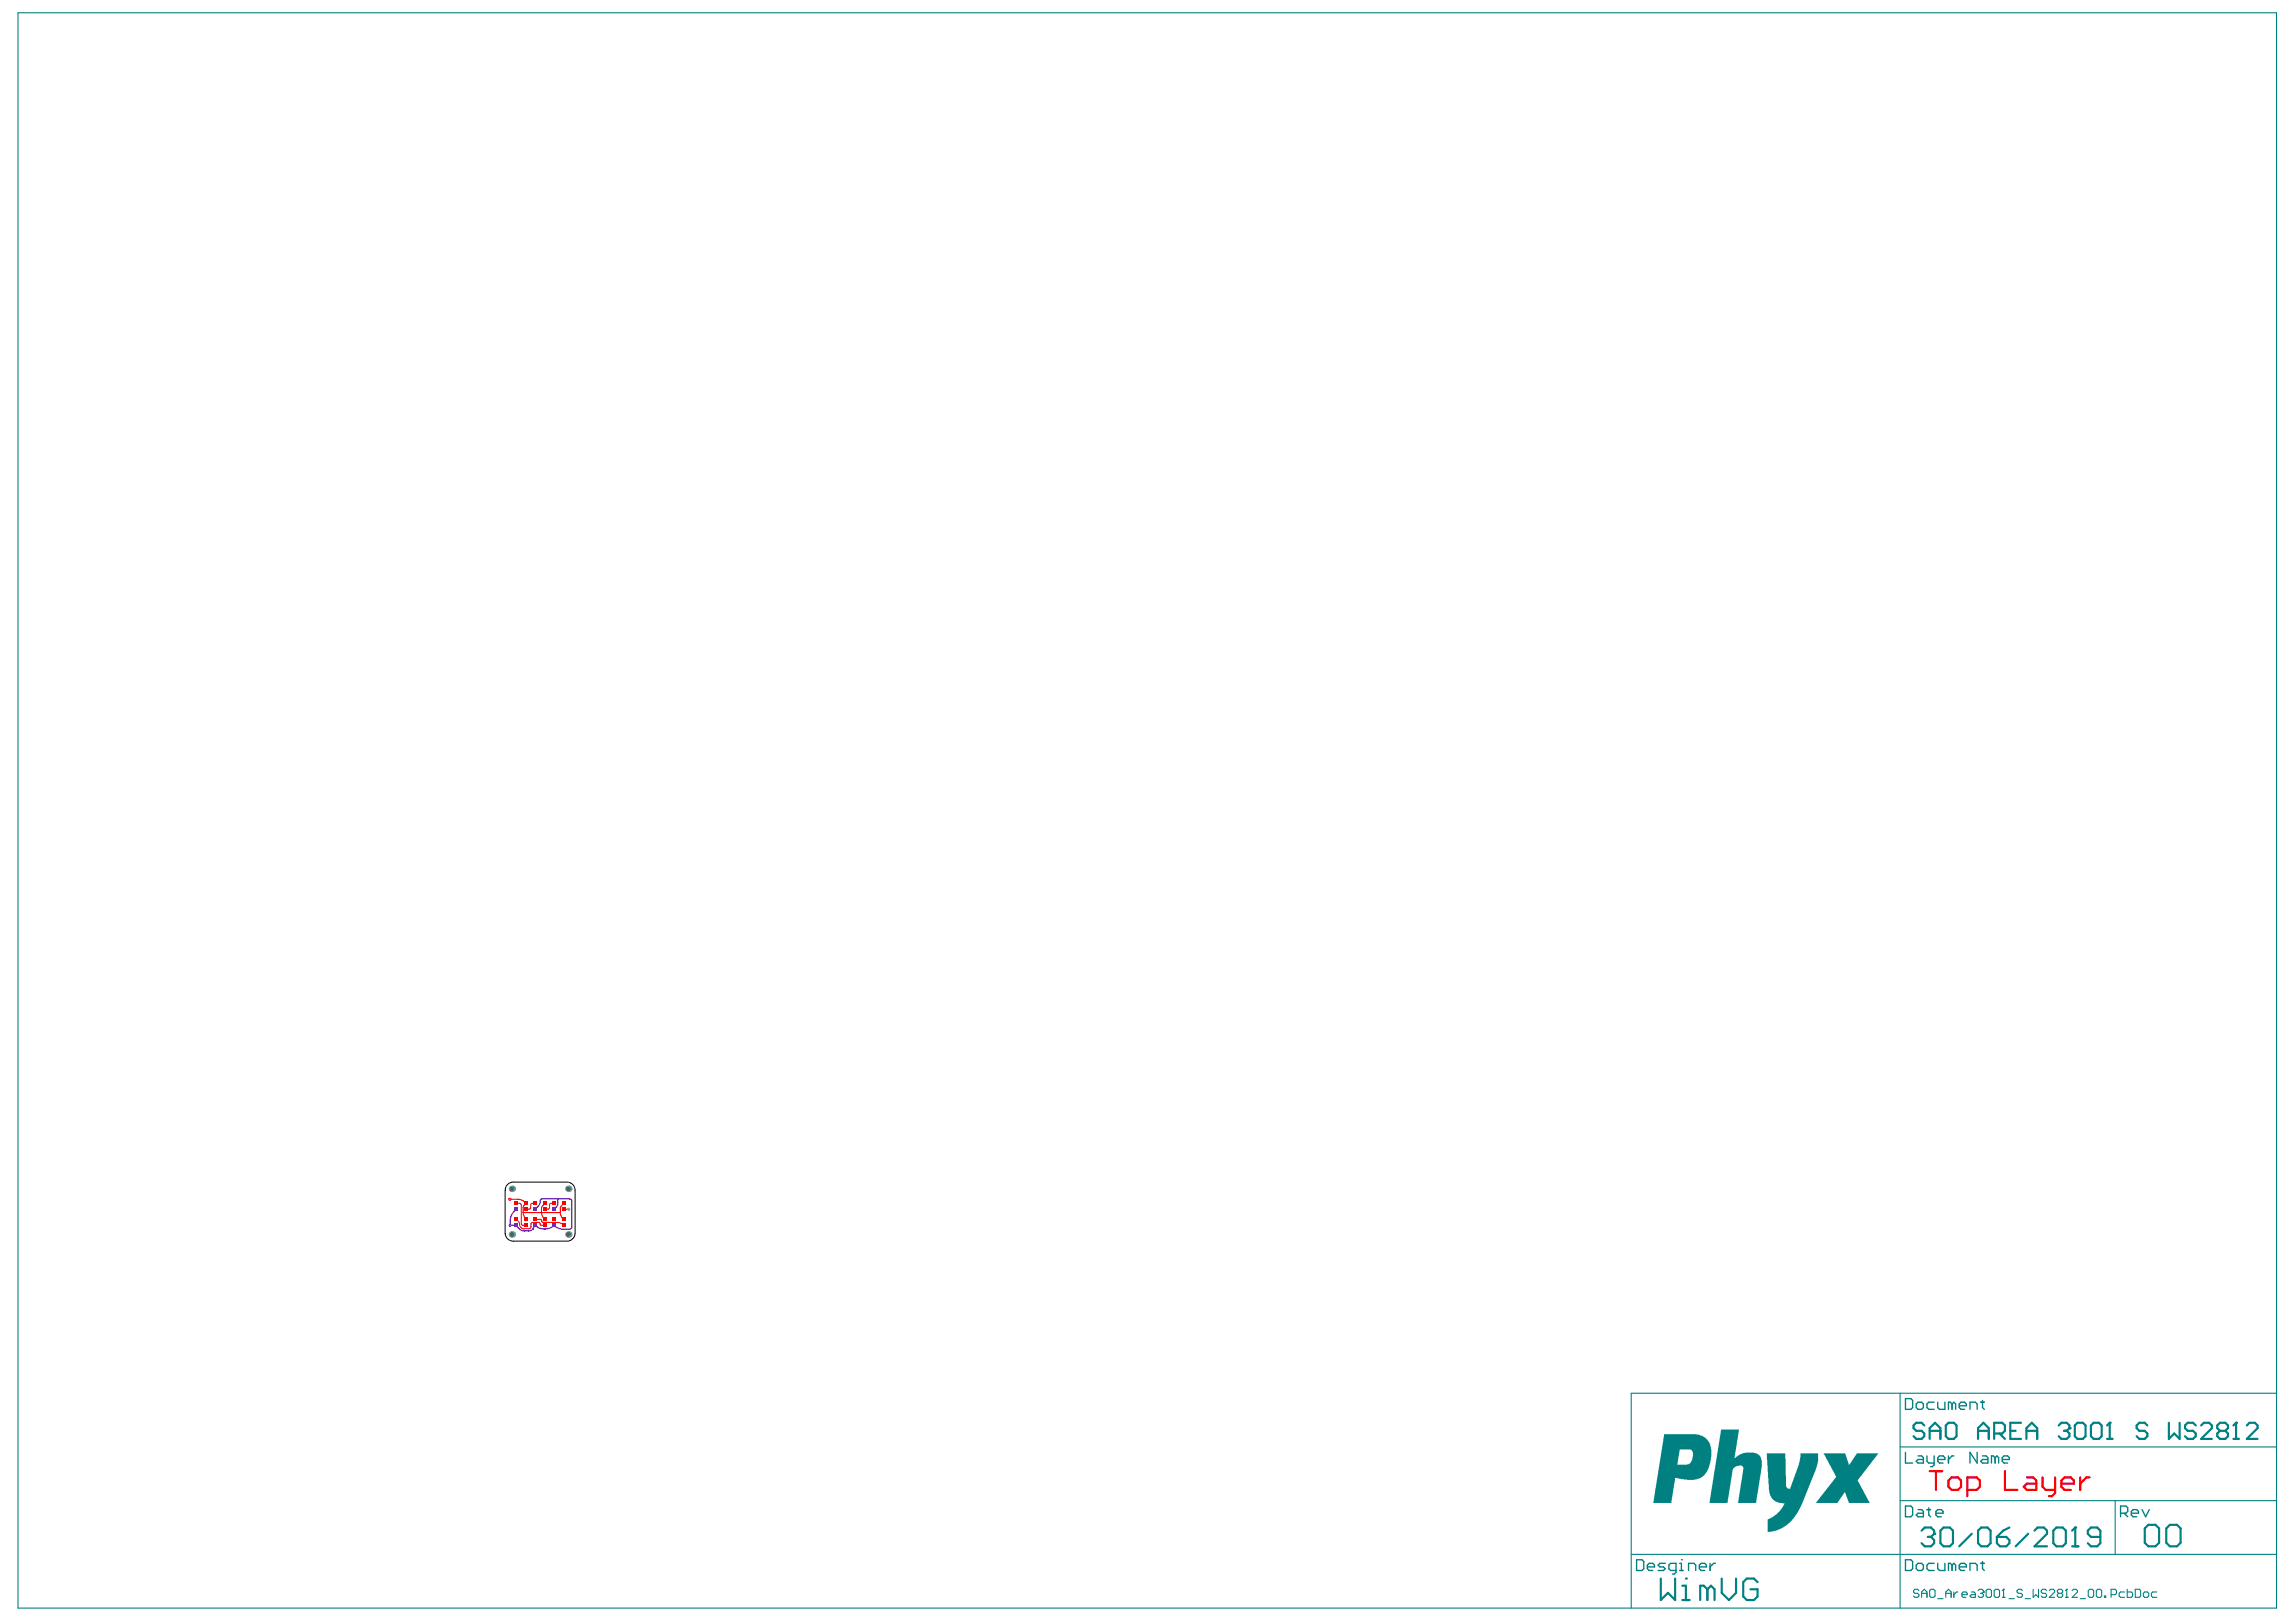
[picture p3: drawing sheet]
<svg xmlns="http://www.w3.org/2000/svg" width="297mm" height="210mm" viewBox="0 0 297 210" stroke-linecap="round" stroke-linejoin="round" font-family="sans-serif">
<g fill="#008080">
<path d="M228.5 188.1h2.5l.1 4.2v.2l.3 .2 .2-.1 1.1-3.1 .2-.9v-.5h2.3v1l-.3 1.3-1.9 4.6-.8 1.3-1 1.1-1 .5-.8 .3-.7 .1v-1.2a.45 .45 0 0 1 .4-.6l.7-.5 .6-.5 .5-1h-.7l-.6-.2-.4-.4-.2-.4-.2-.7z"/>
<path d="M235.9 188.1h2.8l.5 1.4 .2-.1 .8-1.3h2.8l-2.6 3.3a.38 .38 0 0 0 .1 .5l1.4 2.6h-2.7l-.5-1.4h-.1l-.9 1.4h-2.8l2.2-2.8 .2-.3a.34 .34 0 0 0 .1-.5z"/>
<path d="M222.7 185h2.3l-.6 3.7 .7-.5 .7-.2h1.3l.4 .2 .3 .4 .1 .4v.9l-.7 4.6h-2.4l.7-4.1a.58 .58 0 0 0-.1-.7h-.7l-.3 .2a.59 .59 0 0 0-.3 .7l-.6 3.9h-2.4z"/>
<path d="M215.3 185.6h4.2l.8 .3 .6 .5 .4 .7 .1 .4v1.4l-.3 .8-.3 .8-.3 .4-.5 .4-.8 .2h-.9l-1.6-.2-.5 3.2h-2.3zM217.3 187.6l-.3 1.9h1.3l.3-.1 .3-.5 .1-.7a.57 .57 0 0 0-.3-.6z"/>
</g>
<g fill="none" stroke="#008080" stroke-width=".14">
<path d="M2.3 1.7h292.2v206.4h-292.2zM245.8 180.3v27.8M245.8 194.2h48.7M245.8 187.2h48.7M273.6 194.2v7M294.5 180.3h-83.5v27.8M211 201.2h83.5M248.3 205.8l-.2-.1h-.4l-.1 .1v.2l.1 .2h.4l.2 .2v.1l-.2 .2h-.4l-.1-.2M248.6 206.2h.7M248.6 206.7v-.7l.3-.3 .4 .3v.7M249.6 205.8l.2-.1h.4l.1 .1v.7l-.1 .2h-.4l-.2-.2zM250.7 206.9h.7"/>
<path d="M251.7 206.2h.7M251.7 206.7v-.7l.4-.3 .3 .3v.7M252.8 206v.7M253.3 206h-.2l-.3 .4M253.8 206.4h.7v-.2l-.2-.2h-.3l-.2 .2v.3l.2 .2h.3M255 206h.4l.2 .2v.5h-.6l-.1-.2 .1-.1h.6M255.9 205.8l.2-.1h.3l.2 .1v.2M256.3 206.2h.1M256.4 206.2l.2 .2v.1l-.2 .2h-.3l-.2-.2M256.6 206h.1M256.6 206l-.2 .2M256.9 205.8l.2-.1h.4l.1 .1v.7l-.1 .2h-.4l-.2-.2z"/>
<path d="M258 205.8l.2-.1h.3l.2 .1v.7l-.2 .2h-.3l-.2-.2zM259 206.7h.4M259.2 205.7h.1M259.2 205.7v1M259.2 205.7l-.2 .1M259.9 206.9h.7M261.6 205.8l-.1-.1h-.4l-.2 .1v.2l.2 .2h.4l.1 .2v.1l-.1 .2h-.4l-.2-.2M262 206.9h.7M263 205.7v1l.4-.3 .3 .3v-1M264.8 205.8l-.2-.1h-.4l-.1 .1v.2l.1 .2h.4l.2 .2v.1l-.2 .2h-.4l-.1-.2M265.1 205.8l.2-.1h.3l.2 .1v.2l-.7 .7h.7M266.3 206.2l-.1-.2v-.2l.1-.1h.4l.2 .1v.2l-.2 .2"/>
<path d="M266.3 206.2h.4M266.3 206.2l-.1 .2v.1l.1 .2h.4l.2-.2v-.1l-.2-.2M267.2 206.7h.4M267.4 205.7h.1M267.4 205.7v1M267.4 205.7l-.2 .1M268.1 205.8l.1-.1h.4l.2 .1v.2l-.7 .7h.7M269.1 206.9h.7M270.2 205.8l.1-.1h.4l.2 .1v.7l-.2 .2h-.4l-.1-.2zM271.2 205.8l.2-.1h.3l.2 .1v.7l-.2 .2h-.3l-.2-.2zM272.2 206.5h.2v.2h-.2zM273.1 206.4h.5l.2-.2v-.4l-.2-.1h-.5v1"/>
<path d="M274.9 206h-.6l-.1 .2v.3l.1 .2h.6M275.2 205.7v1h.5l.2-.2v-.3l-.2-.2h-.5M276.2 205.7h.6l.1 .1v.7l-.1 .2h-.6zM277.5 206h.3l.2 .2v.3l-.2 .2h-.3l-.2-.2v-.3zM279 206h-.5l-.2 .2v.3l.2 .2h.5"/>
</g>
<g fill="none" stroke="#008080" stroke-width=".18">
<path d="M246.5 194.9h.7l.2 .2v1l-.2 .2h-.7zM246.5 181h.7l.2 .2v1l-.2 .2h-.7zM246.5 187.9v1.4h.9M247.9 181.7l.2-.2h.5l.2 .2v.5l-.2 .2h-.5l-.2-.2zM248.1 195.4h.5l.2 .2v.7h-.7l-.2-.2 .2-.3h.7M248.1 188.4h.5l.2 .2v.7h-.7l-.2-.2 .2-.2h.7M249.3 195.4h.5M249.3 188.4v.7l.2 .2h.7M249.5 195.1v1l.3 .2M250.2 181.5h-.7l-.2 .2v.5l.2 .2h.7M250.2 188.4v1.2l-.2 .2h-.2M250.5 195.8h.9v-.2l-.2-.2h-.5l-.2 .2v.5l.2 .2h.5"/>
<path d="M250.7 188.9h.9v-.3l-.2-.2h-.5l-.2 .2v.5l.2 .2h.5M250.7 181.5v.7l.2 .2h.7v-.9M252.1 188.4v.9M252.5 181.7l-.2-.2h-.2v.9M252.5 181.7l.3-.2 .2 .2v.7M252.5 181.7v.7M252.8 188.4h-.3l-.4 .5M253.5 181.9h.9v-.2l-.2-.2h-.5l-.2 .2v.5l.2 .2h.5M254.9 182.4v-.9h.7l.2 .2v.7M255.8 187.9v1.4l-.9-1.4v1.4M256.3 181.5h.4M256.5 188.4h.4l.3 .2v.7h-.7l-.2-.2 .2-.2h.7"/>
<path d="M256.5 181.2v1l.2 .2M258.1 188.6l-.2-.2h-.3v.9M258.1 188.6v.7M258.1 188.6l.2-.2 .3 .2v.7M259 188.9h1v-.3l-.3-.2h-.4l-.3 .2v.5l.3 .2h.4M274.3 195.8h.7l.3-.2v-.5l-.3-.2h-.7v1.4M274.8 195.8l.5 .5M275.7 195.8h1v-.2l-.3-.2h-.4l-.3 .2v.5l.3 .2h.4M277.1 195.4l.5 .9 .5-.9M211.7 201.8h.7l.3 .3v.9l-.3 .2h-.7zM213.1 202.8h.9v-.3l-.2-.2h-.4l-.3 .2v.5l.3 .2h.4M215.4 202.3h-.7l-.2 .2 .2 .3h.5l.2 .2-.2 .2h-.7"/>
<path d="M216.8 203.2h-.7l-.2-.2v-.5l.2-.2h.7v1.2l-.2 .2h-.2M217.3 203.2h.5M217.3 202.3h.2v.9M217.5 201.8h.1M218.5 203.2v-.9h.6l.3 .2v.7M219.8 202.8h1v-.3l-.3-.2h-.4l-.3 .2v.5l.3 .2h.4M221.2 202.3v.9M221.9 202.3h-.2l-.5 .5M246.5 201.8h.7l.2 .3v.9l-.2 .2h-.7zM247.9 202.5l.2-.2h.5l.2 .2v.5l-.2 .2h-.5l-.2-.2zM250.2 202.3h-.7l-.2 .2v.5l.2 .2h.7M250.7 202.3v.7l.2 .2h.7v-.9"/>
<path d="M252.5 202.5l-.2-.2h-.2v.9M252.5 202.5v.7M252.5 202.5l.3-.2 .2 .2v.7M253.5 202.8h.9v-.3l-.2-.2h-.5l-.2 .2v.5l.2 .2h.5M254.9 203.2v-.9h.7l.2 .2v.7M256.3 202.3h.4M256.5 202.1v.9l.2 .2"/>
</g>
<g fill="none" stroke="#008080" stroke-width=".28">
<path d="M248.6 198.1l.4-.4h.8l.4 .4v.4M248.9 184.5l-.3-.4h-.7l-.3 .4v.3l.3 .4h.7l.3 .3v.4l-.3 .3h-.7l-.3-.3M249.4 198.9h.4M249.6 186.2v-1.4l.7-.7 .7 .7v1.4M249.6 185.2h1.4M249.8 198.9l.4 .4v.4l-.4 .4h-.8l-.4-.4M250.2 198.5h.1M250.2 198.5l-.4 .4M251 198.1l.4-.4h.9l.4 .4v1.6l-.4 .4h-.9l-.4-.4zM251.7 184.5l.4-.4h.7l.3 .4v1.4l-.3 .3h-.7l-.4-.3zM255.1 198.5l-1.6 1.6M255.9 186.2v-1.4l.7-.7 .7 .7v1.4"/>
<path d="M255.9 185.2h1.4M255.9 198.1l.4-.4h.8l.4 .4v1.6l-.4 .4h-.8l-.4-.4zM258 185.5h1l.4-.3v-.7l-.4-.4h-1v2.1M258.3 198.9h1.3l.4 .4v.4l-.4 .4h-.9l-.4-.4zM258.7 185.5l.7 .7M260 197.7l-.9 .4-.8 .8M260.1 185.2h.7M261.5 184.1h-1.4v2.1h1.4M262.2 185.2h1.4M262.2 186.2v-1.4l.7-.7 .7 .7v1.4M262.4 198.5l-1.6 1.6M263.2 198.1l.4-.4h.8l.4 .4v.4l-1.6 1.6h1.6"/>
<path d="M265.6 198.1l.4-.4h.9l.4 .4v1.6l-.4 .4h-.9l-.4-.4zM266.3 184.5l.4-.4h.7l.3 .4v.3M267 185.2h.4M267.4 185.2l.3 .3v.4l-.3 .3h-.7l-.4-.3M267.7 184.8h.1M267.7 184.8l-.3 .4M268.4 184.5l.4-.4h.7l.3 .4v1.4l-.3 .3h-.7l-.4-.3zM268.5 197.7h.1M268.5 197.7v2.4M268.5 197.7l-.4 .4M270.5 184.5l.4-.4h.7l.3 .4v1.4l-.3 .3h-.7l-.4-.3zM271.7 198.9h-1.2l-.4-.4v-.4l.4-.4h.8l.4 .4v1.6l-.4 .4h-.8l-.4-.4"/>
<path d="M272.6 186.2h.7M272.9 184.1h.1M272.9 184.1v2.1M272.9 184.1l-.3 .4M277.5 197.8l.4-.5h1l.4 .5v1.8l-.4 .5h-1l-.4-.5zM277.8 184.5l-.3-.4h-.7l-.4 .4v.3l.4 .4h.7l.3 .3v.4l-.3 .3h-.7l-.4-.3M280.3 197.8l.4-.5h.9l.5 .5v1.8l-.5 .5h-.9l-.4-.5zM280.6 184.1v2.1l.7-.7 .7 .7v-2.1M284.1 184.5l-.4-.4h-.7l-.3 .4v.3l.3 .4h.7l.4 .3v.4l-.4 .3h-.7l-.3-.3M284.8 184.5l.3-.4h.7l.4 .4v.3l-1.4 1.4h1.4M287.2 185.2l-.3-.4v-.3l.3-.4h.7l.3 .4v.3l-.3 .4M287.2 185.2h.7"/>
<path d="M287.2 185.2l-.3 .3v.4l.3 .3h.7l.3-.3v-.4l-.3-.3M288.9 186.2h.7M289.3 184.1h.1M289.3 184.1v2.1M289.3 184.1l-.4 .4M290.7 184.5l.3-.4h.7l.4 .4v.3l-1.4 1.4h1.4M214.9 204.3v2.8l.9-1 .9 1v-2.8M217.6 207.1h1M217.6 205.2h.5v1.9M218.1 204.3h.1M220.9 205.7l-.5-.5h-.4v1.9M220.9 205.7v1.4"/>
<path d="M220.9 205.7l.5-.5 .4 .5v1.4M222.7 204.3v1.8l1 1 .9-1v-1.8M227.4 204.7l-.5-.4h-.9l-.5 .4v1.9l.5 .5h.9l.5-.5v-.9h-.9M268.1 200.1h.8"/>
</g>
<path d="M66.8 156.5a2.13 2.13 0 0 0-.8 2.1h.8a1.43 1.43 0 0 0 2.1 .5l.1-.1M69 159h.1M69.2 158.6h.1M69.2 158.6l-.2 .4M69.2 156.5a1.63 1.63 0 0 0 .8-1.3l.1-.1 3.7 .1 .2 .3v3.3l-.2 .2a2.3 2.3 0 0 1-2.1-.4 1.81 1.81 0 0 1-2.5 0M72.2 155.1a1.21 1.21 0 0 1-.5 1.4" fill="none" stroke="#8a20db" stroke-width=".18"/>
<path d="M66.8 157.8l.3 .3 .1 .3a.57 .57 0 0 0 .6 .6h.8l.1-.3 .1-.5h.1h.8h.1l.1 .3 .6 .1M66.8 155.7h.4l.2 .1v.2l.1 2.5 .6 .1M69.2 155.7l-.5 .1-.1 .6-.5 .1M69.2 157.8h.7l.3 .4h1.8a1.29 1.29 0 0 1 .9 .4M71.7 155.7l-.5 .1-.2 .6-.5 .1M72.9 156.5h.7" fill="none" stroke="#f00" stroke-width=".13"/>
<path d="M65.9 155.2a2.3 2.3 0 0 1 2.1 .4l.1 .1-.4 .4v.8M67.7 156.9h4.8M67.7 156.9a1.2 1.2 0 0 0 .4 .9M70.4 157.6h.1M70.4 157.6l.1 .2M70.5 155.7a1.27 1.27 0 0 0-.4 1.5l.3 .4M72.5 156.9v.3l.3 .4M72.8 157.6h.1M72.8 157.6l.1 .2M72.9 155.7a1.04 1.04 0 0 0-.4 1.2" fill="none" stroke="#f00" stroke-width=".14"/>
<path d="M249.6 190.4h1.7M250.5 190.4v2.4M252.1 191.6l.4-.4h.8l.4 .4v.8l-.4 .4h-.8l-.4-.4zM254.5 192.8h1.2l.4-.4v-.8l-.4-.4h-1.2v2.4M259.4 190.4v2.4h1.6M262.2 191.2h.8l.4 .4v1.2h-1.2l-.4-.4 .4-.4h1.2M264.2 191.2v1.2l.5 .4h1.2M265.9 191.2v2l-.4 .4h-.4M266.7 192h1.6v-.4l-.4-.4h-.8l-.4 .4v.8l.4 .4h.8M269.1 191.2v1.6M270.3 191.2h-.4l-.8 .8" fill="none" stroke="#f00" stroke-width=".28"/>
<circle cx="66" cy="158.6" r=".21" fill="#8a20db"/>
<circle cx="66" cy="158.6" r=".09" fill="#a6968d"/>
<circle cx="65.9" cy="155.2" r=".21" fill="#f00"/>
<circle cx="65.9" cy="155.2" r=".09" fill="#a6968d"/>
<circle cx="73.6" cy="156.5" r=".21" fill="#808080"/>
<circle cx="73.6" cy="156.5" r=".09" fill="#a6968d"/>
<circle cx="66.2" cy="153.8" r=".42" fill="#808080"/>
<circle cx="66.2" cy="153.8" r=".24" fill="#1f4769"/>
<circle cx="73.5" cy="153.8" r=".42" fill="#808080"/>
<circle cx="73.5" cy="153.8" r=".24" fill="#1f4769"/>
<circle cx="66.2" cy="159.8" r=".42" fill="#808080"/>
<circle cx="66.2" cy="159.8" r=".24" fill="#1f4769"/>
<circle cx="73.5" cy="159.8" r=".42" fill="#808080"/>
<circle cx="73.5" cy="159.8" r=".24" fill="#1f4769"/>
<path d="M66.6 157.6h.5v.4h-.5z" fill-rule="evenodd" fill="#f00"/>
<path d="M66.6 156.2h.5v.5h-.5z" fill-rule="evenodd" fill="#8a20db"/>
<g fill="#f00">
<path d="M67.8 157.6h.5v.4h-.5z" fill-rule="evenodd"/>
<path d="M67.8 156.2h.5v.5h-.5z" fill-rule="evenodd"/>
<path d="M69 157.6h.5v.4h-.5z" fill-rule="evenodd"/>
</g>
<g fill="#8a20db">
<path d="M69 156.2h.5v.5h-.5z" fill-rule="evenodd"/>
<path d="M66.6 158.3h.5v.5h-.5z" fill-rule="evenodd"/>
</g>
<g fill="#f00">
<path d="M66.6 155.5h.5v.5h-.5z" fill-rule="evenodd"/>
<path d="M67.8 158.3h.5v.5h-.5z" fill-rule="evenodd"/>
<path d="M67.8 155.5h.5v.5h-.5z" fill-rule="evenodd"/>
</g>
<path d="M69 158.3h.5v.5h-.5z" fill-rule="evenodd" fill="#8a20db"/>
<g fill="#f00">
<path d="M69 155.5h.5v.5h-.5z" fill-rule="evenodd"/>
<path d="M72.7 157.6h.5v.4h-.5z" fill-rule="evenodd"/>
<path d="M71.4 157.6h.5v.4h-.5z" fill-rule="evenodd"/>
<path d="M70.3 157.6h.5v.4h-.5z" fill-rule="evenodd"/>
<path d="M70.3 156.2h.5v.5h-.5z" fill-rule="evenodd"/>
</g>
<path d="M71.4 156.2h.5v.5h-.5z" fill-rule="evenodd" fill="#8a20db"/>
<path d="M72.7 156.2h.5v.5h-.5z" fill-rule="evenodd" fill="#f00"/>
<path d="M71.4 158.3h.5v.5h-.5z" fill-rule="evenodd" fill="#8a20db"/>
<g fill="#f00">
<path d="M72.7 158.3h.5v.5h-.5z" fill-rule="evenodd"/>
<path d="M70.3 158.3h.5v.5h-.5z" fill-rule="evenodd"/>
<path d="M70.3 155.5h.5v.5h-.5z" fill-rule="evenodd"/>
<path d="M72.7 155.5h.5v.5h-.5z" fill-rule="evenodd"/>
<path d="M71.4 155.5h.5v.5h-.5z" fill-rule="evenodd"/>
</g>
<path d="M65.6 153.4l.5-.4h.3h7a1.04 1.04 0 0 1 1 1v5.6a1.04 1.04 0 0 1-1 1h-7a1.04 1.04 0 0 1-1-1v-5.6z" fill="none" stroke="#000" stroke-width=".13"/>
</svg>
